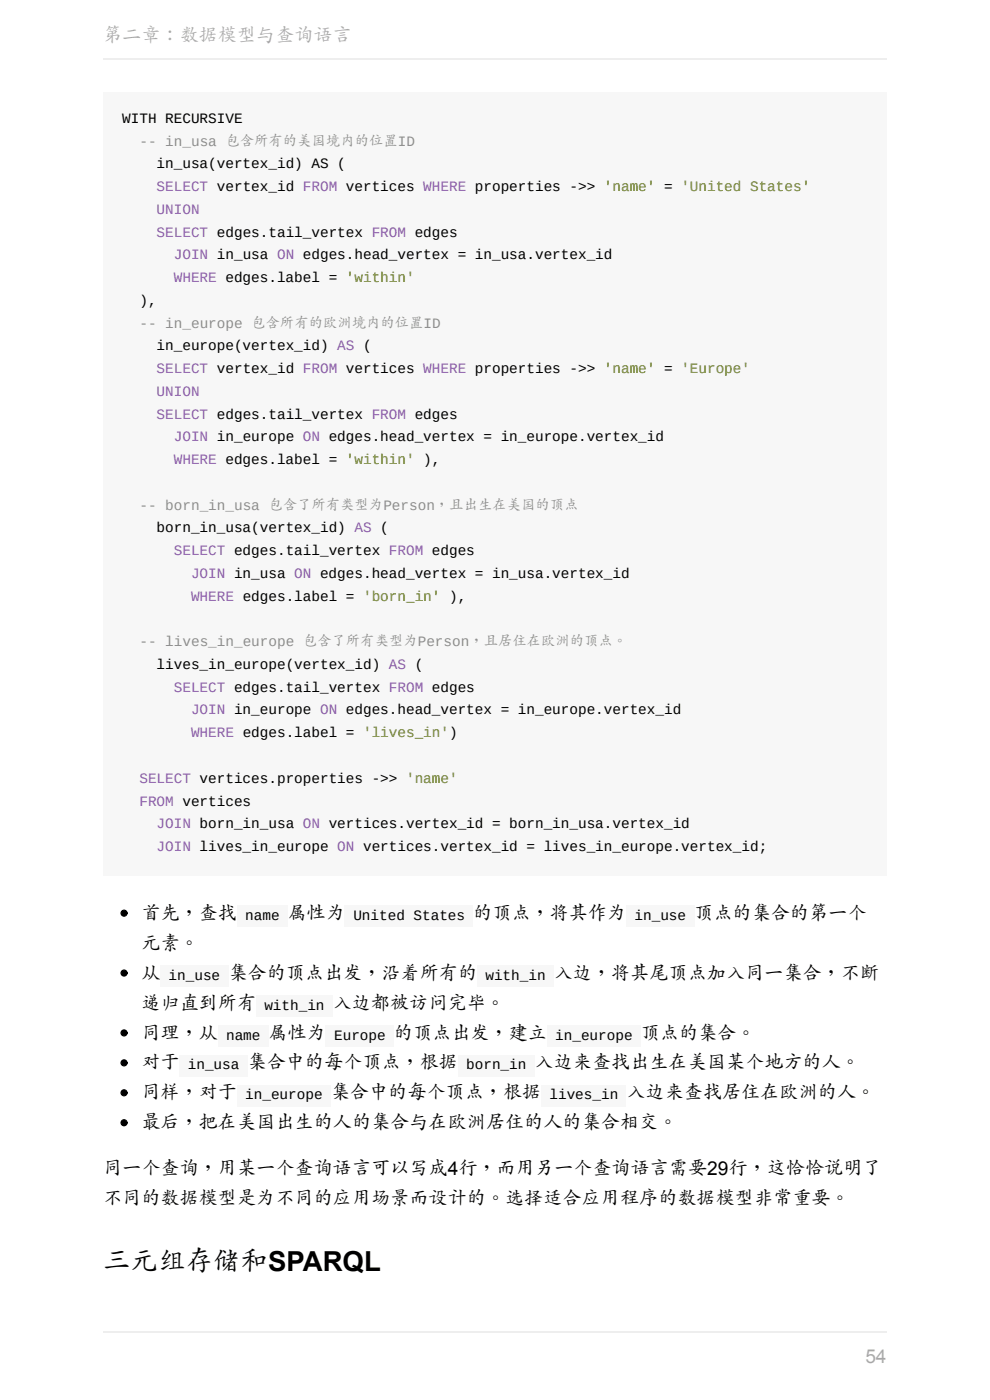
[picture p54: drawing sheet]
<svg xmlns="http://www.w3.org/2000/svg" width="210mm" height="297mm" viewBox="0 0 210 297" stroke-linecap="round" stroke-linejoin="round" font-family="sans-serif">
<defs><g id="words">
<text font-size="5.8" x="21.9" y="269.6">三元组存储和SPARQL</text>
<g font-size="4.1" fill="#aaa">
<text x="21.9" y="8.9">第二章：数据模型与查询语言</text>
<text x="183.6" y="289.1">54</text>
</g>
<g font-size="4.1">
<text x="30" y="195.1">首先，查找</text>
<text x="61" y="195.1">属性为</text>
<text x="100.4" y="195.1">的顶点，将其作为</text>
<text x="147.3" y="195.1">顶点的集合的第一个</text>
<text x="30" y="201.5">元素。</text>
<text x="30" y="207.8">从</text>
<text x="48.4" y="207.8">集合的顶点出发，沿着所有的</text>
<text x="117.5" y="207.8">入边，将其尾顶点加入同一集合，不断</text>
<text x="30" y="214.2">递归直到所有</text>
<text x="70.6" y="214.2">入边都被访问完毕。</text>
<text x="30" y="220.5">同理，从</text>
<text x="57" y="220.5">属性为</text>
<text x="83.6" y="220.5">的顶点出发，建立</text>
<text x="135.9" y="220.5">顶点的集合。</text>
<text x="30" y="226.9">对于</text>
<text x="52.5" y="226.9">集合中的每个顶点，根据</text>
<text x="113.4" y="226.9">入边来查找出生在美国某个地方的人。</text>
<text x="30" y="233.2">同样，对于</text>
<text x="70.2" y="233.2">集合中的每个顶点，根据</text>
<text x="132.9" y="233.2">入边来查找居住在欧洲的人。</text>
<text x="30" y="239.6">最后，把在美国出生的人的集合与在欧洲居住的人的集合相交。</text>
<text x="21.9" y="249.2">同一个查询，用某一个查询语言可以写成4行，而用另一个查询语言需要29行，这恰恰说明了</text>
<text x="21.9" y="255.6">不同的数据模型是为不同的应用场景而设计的。选择适合应用程序的数据模型非常重要。</text>
</g>
<g font-size="3">
<text x="25.9" y="26.1">WITH RECURSIVE</text>
<text x="33.2" y="35.7">in_usa(vertex_id) AS (</text>
<text x="29.6" y="64.7">),</text>
<text x="33.2" y="74.3">in_europe(vertex_id) AS (</text>
<text x="33.2" y="113">born_in_usa(vertex_id) AS (</text>
<text x="33.2" y="141.9">lives_in_europe(vertex_id) AS (</text>
<text x="52" y="195.1">name</text>
<text x="74.9" y="195.1">United States</text>
<text x="134.6" y="195.1">in_use</text>
<text x="35.8" y="207.8">in_use</text>
<text x="103" y="207.8">with_in</text>
<text x="56.1" y="214.2">with_in</text>
<text x="48" y="220.5">name</text>
<text x="70.9" y="220.5">Europe</text>
<text x="117.8" y="220.5">in_europe</text>
<text x="39.8" y="226.9">in_usa</text>
<text x="98.9" y="226.9">born_in</text>
<text x="52" y="233.2">in_europe</text>
<text x="116.6" y="233.2">lives_in</text>
</g>
<g font-size="3" fill="#8e908c">
<text x="29.6" y="30.9">-- in_usa 包含所有的美国境内的位置ID</text>
<text x="29.6" y="69.5">-- in_europe 包含所有的欧洲境内的位置ID</text>
<text x="29.6" y="108.1">-- born_in_usa 包含了所有类型为Person，且出生在美国的顶点</text>
<text x="29.6" y="137.1">-- lives_in_europe 包含了所有类型为Person，且居住在欧洲的顶点。</text>
</g>
<g font-size="3" fill="#8959a8">
<text x="33.2" y="40.5">SELECT vertex_id FROM vertices WHERE properties -&gt;&gt; 'name' = 'United States'</text>
<text x="33.2" y="45.4">UNION</text>
<text x="33.2" y="50.2">SELECT edges.tail_vertex FROM edges</text>
<text x="36.9" y="55">JOIN in_usa ON edges.head_vertex = in_usa.vertex_id</text>
<text x="36.9" y="59.9">WHERE edges.label = 'within'</text>
<text x="33.2" y="79.2">SELECT vertex_id FROM vertices WHERE properties -&gt;&gt; 'name' = 'Europe'</text>
<text x="33.2" y="84">UNION</text>
<text x="33.2" y="88.8">SELECT edges.tail_vertex FROM edges</text>
<text x="36.9" y="93.6">JOIN in_europe ON edges.head_vertex = in_europe.vertex_id</text>
<text x="36.9" y="98.5">WHERE edges.label = 'within' ),</text>
<text x="36.9" y="117.8">SELECT edges.tail_vertex FROM edges</text>
<text x="40.5" y="122.6">JOIN in_usa ON edges.head_vertex = in_usa.vertex_id</text>
<text x="40.5" y="127.4">WHERE edges.label = 'born_in' ),</text>
<text x="36.9" y="146.7">SELECT edges.tail_vertex FROM edges</text>
<text x="40.5" y="151.6">JOIN in_europe ON edges.head_vertex = in_europe.vertex_id</text>
<text x="40.5" y="156.4">WHERE edges.label = 'lives_in')</text>
<text x="29.6" y="166.1">SELECT vertices.properties -&gt;&gt; 'name'</text>
<text x="29.6" y="170.9">FROM vertices</text>
<text x="33.2" y="175.7">JOIN born_in_usa ON vertices.vertex_id = born_in_usa.vertex_id</text>
<text x="33.2" y="180.5">JOIN lives_in_europe ON vertices.vertex_id = lives_in_europe.vertex_id;</text>
</g>
</g></defs>
<g fill="#f7f7f7">
<path d="M21.9 19.6h166.2v166.1h-166.2z"/>
<path d="M25.9 23.6h25.7v3.6h-25.7z"/>
<path d="M25.9 28.5h62.2v3.5h-62.2z"/>
<path d="M25.9 33.3h47.5v3.5h-47.5z"/>
<path d="M25.9 38.1h146v3.6h-146z"/>
<path d="M25.9 42.9h16.5v3.6h-16.5z"/>
<path d="M25.9 47.8h71.1v3.5h-71.1z"/>
<path d="M25.9 52.6h104.1v3.5h-104.1z"/>
<path d="M25.9 57.4h62v3.6h-62z"/>
<path d="M25.9 62.2h7.4v3.6h-7.4z"/>
<path d="M25.9 67.1h67.6v3.5h-67.6z"/>
<path d="M25.9 71.9h52.8v3.6h-52.8z"/>
<path d="M25.9 76.7h133.3v3.6h-133.3z"/>
<path d="M25.9 81.6h16.5v3.5h-16.5z"/>
<path d="M25.9 86.4h71.1v3.5h-71.1z"/>
<path d="M25.9 91.2h115v3.6h-115z"/>
<path d="M25.9 96h67.6v3.6h-67.6z"/>
<path d="M25.9 105.7h96.7v3.5h-96.7z"/>
<path d="M25.9 110.5h56.6v3.6h-56.6z"/>
<path d="M25.9 115.3h74.9v3.6h-74.9z"/>
<path d="M25.9 120.2h107.7v3.5h-107.7z"/>
<path d="M25.9 125h73.1v3.6h-73.1z"/>
<path d="M25.9 134.7h107.1v3.5h-107.1z"/>
<path d="M25.9 139.5h64v3.5h-64z"/>
<path d="M25.9 144.3h74.9v3.6h-74.9z"/>
<path d="M25.9 149.1h118.6v3.6h-118.6z"/>
<path d="M25.9 154h71.1v3.5h-71.1z"/>
<path d="M25.9 163.6h71.1v3.6h-71.1z"/>
<path d="M25.9 168.4h27.4v3.6h-27.4z"/>
<path d="M25.9 173.3h120.3v3.5h-120.3z"/>
<path d="M25.9 178.1h136.8v3.6h-136.8z"/>
</g>
<circle cx="26.3" cy="193.7" r=".63" fill="#000" stroke="#000" stroke-width=".25"/>
<g fill="#f7f7f7">
<path d="M50.3 192.1h10.7v4.5h-10.7z"/>
<path d="M73.1 192.1h27.2v4.5h-27.2z"/>
<path d="M132.8 192.1h14.5v4.5h-14.5z"/>
</g>
<circle cx="26.3" cy="206.4" r=".63" fill="#000" stroke="#000" stroke-width=".25"/>
<g fill="#f7f7f7">
<path d="M34.1 204.8h14.4v4.5h-14.4z"/>
<path d="M101.3 204.8h16.3v4.5h-16.3z"/>
<path d="M54.4 211.1h16.2v4.6h-16.2z"/>
</g>
<circle cx="26.3" cy="219.1" r=".63" fill="#000" stroke="#000" stroke-width=".25"/>
<g fill="#f7f7f7">
<path d="M46.2 217.5h10.7v4.6h-10.7z"/>
<path d="M69.1 217.5h14.5v4.6h-14.5z"/>
<path d="M116 217.5h19.8v4.6h-19.8z"/>
</g>
<circle cx="26.3" cy="225.5" r=".63" fill="#000" stroke="#000" stroke-width=".25"/>
<g fill="#f7f7f7">
<path d="M38.1 223.8h14.5v4.6h-14.5z"/>
<path d="M97.3 223.8h16.2v4.6h-16.2z"/>
</g>
<circle cx="26.3" cy="231.8" r=".63" fill="#000" stroke="#000" stroke-width=".25"/>
<g fill="#f7f7f7">
<path d="M50.3 230.2h19.8v4.6h-19.8z"/>
<path d="M114.8 230.2h18v4.6h-18z"/>
</g>
<circle cx="26.3" cy="238.2" r=".63" fill="#000" stroke="#000" stroke-width=".25"/>
<path d="M21.9 12.6h166.2M21.9 282.6h166.2" fill="none" stroke="#eee" stroke-width=".25"/>
<use href="#words"/>
</svg>
